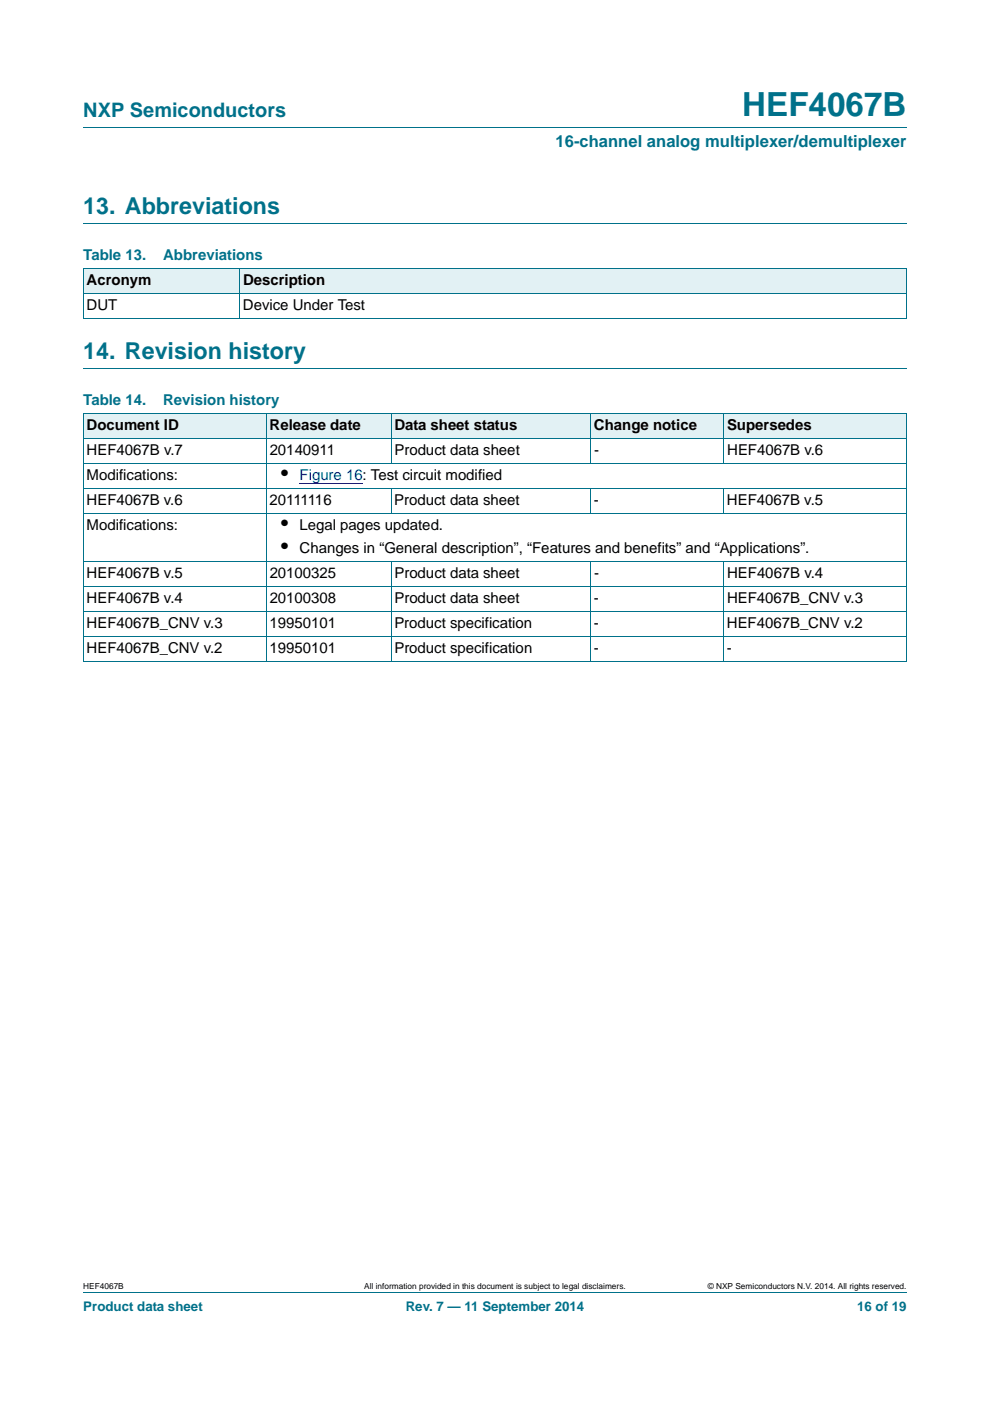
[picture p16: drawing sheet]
<svg xmlns="http://www.w3.org/2000/svg" width="210mm" height="297mm" viewBox="0 0 210 297" stroke-linecap="round" stroke-linejoin="round" font-family="sans-serif">
<defs><g id="words">
<text font-size="7" fill="#00718a" x="157.4" y="24.6">HEF4067B</text>
<g font-size="4.9" fill="#00718a">
<text x="17.7" y="45.4">13. Abbreviations</text>
<text x="17.7" y="76.1">14. Revision history</text>
</g>
<text font-size="4.2" fill="#00718a" x="17.7" y="24.9">NXP Semiconductors</text>
<g font-size="4.2">
<text x="59.6" y="101.8">•</text>
<text x="59.6" y="112.4">•</text>
<text x="59.6" y="117.3">•</text>
</g>
<text font-size="3.5" fill="#00718a" x="117.8" y="31.1">16-channel analog multiplexer/demultiplexer</text>
<g font-size="3.2" fill="#00718a">
<text x="17.7" y="55.2">Table 13.</text>
<text x="34.6" y="55.2">Abbreviations</text>
<text x="17.7" y="85.9">Table 14.</text>
<text x="34.6" y="85.9">Revision history</text>
</g>
<g font-size="3.2">
<text x="18.4" y="65.8">DUT</text>
<text x="18.4" y="60.5">Acronym</text>
<text x="51.5" y="65.8">Device Under Test</text>
<text x="51.5" y="60.5">Description</text>
<text x="18.4" y="91.2">Document ID</text>
<text x="57.2" y="91.2">Release date</text>
<text x="83.7" y="91.2">Data sheet status</text>
<text x="126" y="91.2">Change notice</text>
<text x="154.2" y="91.2">Supersedes</text>
<text x="18.4" y="96.5">HEF4067B v.7</text>
<text x="18.4" y="101.8">Modifications:</text>
<text x="57.2" y="96.5">20140911</text>
<text x="83.7" y="96.5">Product data sheet</text>
<text x="126" y="96.5">-</text>
<text x="154.2" y="96.5">HEF4067B v.6</text>
<text x="18.4" y="107.1">HEF4067B v.6</text>
<text x="57.2" y="107.1">20111116</text>
<text x="83.6" y="107.1">Product data sheet</text>
<text x="126" y="107.1">-</text>
<text x="154.2" y="107.1">HEF4067B v.5</text>
<text x="18.4" y="112.4">Modifications:</text>
<text x="63.5" y="112.4">Legal pages updated.</text>
<text x="63.5" y="117.3">Changes in “General description”, “Features and benefits” and “Applications”.</text>
<text x="18.4" y="122.6">HEF4067B v.5</text>
<text x="57.2" y="122.6">20100325</text>
<text x="83.7" y="122.6">Product data sheet</text>
<text x="126" y="122.6">-</text>
<text x="154.2" y="122.6">HEF4067B v.4</text>
<text x="18.4" y="127.9">HEF4067B v.4</text>
<text x="57.2" y="127.9">20100308</text>
<text x="83.7" y="127.9">Product data sheet</text>
<text x="126" y="127.9">-</text>
<text x="154.2" y="127.9">HEF4067B_CNV v.3</text>
<text x="18.4" y="133.2">HEF4067B_CNV v.3</text>
<text x="57.2" y="133.2">19950101</text>
<text x="83.6" y="133.2">Product specification</text>
<text x="126" y="133.2">-</text>
<text x="154.2" y="133.2">HEF4067B_CNV v.2</text>
<text x="18.4" y="138.5">HEF4067B_CNV v.2</text>
<text x="57.2" y="138.5">19950101</text>
<text x="83.6" y="138.5">Product specification</text>
<text x="126" y="138.5">-</text>
<text x="154.2" y="138.5">-</text>
</g>
<text font-size="3.2" fill="#00f" x="63.5" y="101.8">Figure 16: Test circuit modified</text>
<g font-size="2.8" fill="#00718a">
<text x="17.7" y="277.9">Product data sheet</text>
<text x="86.1" y="277.9">Rev. 7 — 11 September 2014</text>
<text x="181.8" y="277.9">16 of 19</text>
</g>
<g font-size="1.8">
<text x="17.7" y="273.3">HEF4067B</text>
<text x="77.2" y="273.3">All information provided in this document is subject to legal disclaimers.</text>
<text x="150.1" y="273.3">© NXP Semiconductors N.V. 2014. All rights reserved.</text>
</g>
</g></defs>
<path d="M17.7 27h174.6M17.7 47.4h174.6M17.7 78.1h174.6M17.7 273.9h174.6" fill="none" stroke="#00718a" stroke-width=".21"/>
<g fill="#e2f1f4">
<path d="M17.7 57h33.1v5.3h-33.1z"/>
<path d="M50.8 57h141.5v5.3h-141.5z"/>
<path d="M17.7 87.7h38.8v5.2h-38.8z"/>
<path d="M56.5 87.7h26.4v5.2h-26.4z"/>
<path d="M82.9 87.7h42.4v5.2h-42.4z"/>
<path d="M125.3 87.7h28.2v5.2h-28.2z"/>
<path d="M153.5 87.7h38.8v5.2h-38.8z"/>
</g>
<path d="M63.5 102.5h13.4" fill="none" stroke="#00f" stroke-width=".21"/>
<g fill="none" stroke="#00718a" stroke-width=".21">
<path d="M17.6 57h174.7M17.7 57v10.5M50.8 56.9v10.7M192.3 57v10.5M17.6 62.3h174.7M17.6 67.6h174.7M17.6 87.7h174.7M17.6 93h174.7M17.6 98.2h174.7M17.7 87.7v52.5M56.5 87.6v52.7M82.9 87.6v10.7"/>
<path d="M125.3 87.6v10.7M153.5 87.6v10.7M192.3 87.7v52.5M17.6 103.5h174.7M17.6 108.8h174.7M17.6 119.1h174.7M82.9 103.5v5.4M82.9 119v21.3M125.3 103.5v5.4M125.3 119v21.3M153.5 103.5v5.4M153.5 119v21.3"/>
<path d="M17.6 124.4h174.7M17.6 129.7h174.7M17.6 134.9h174.7M17.6 140.2h174.7"/>
</g>
<use href="#words"/>
</svg>
